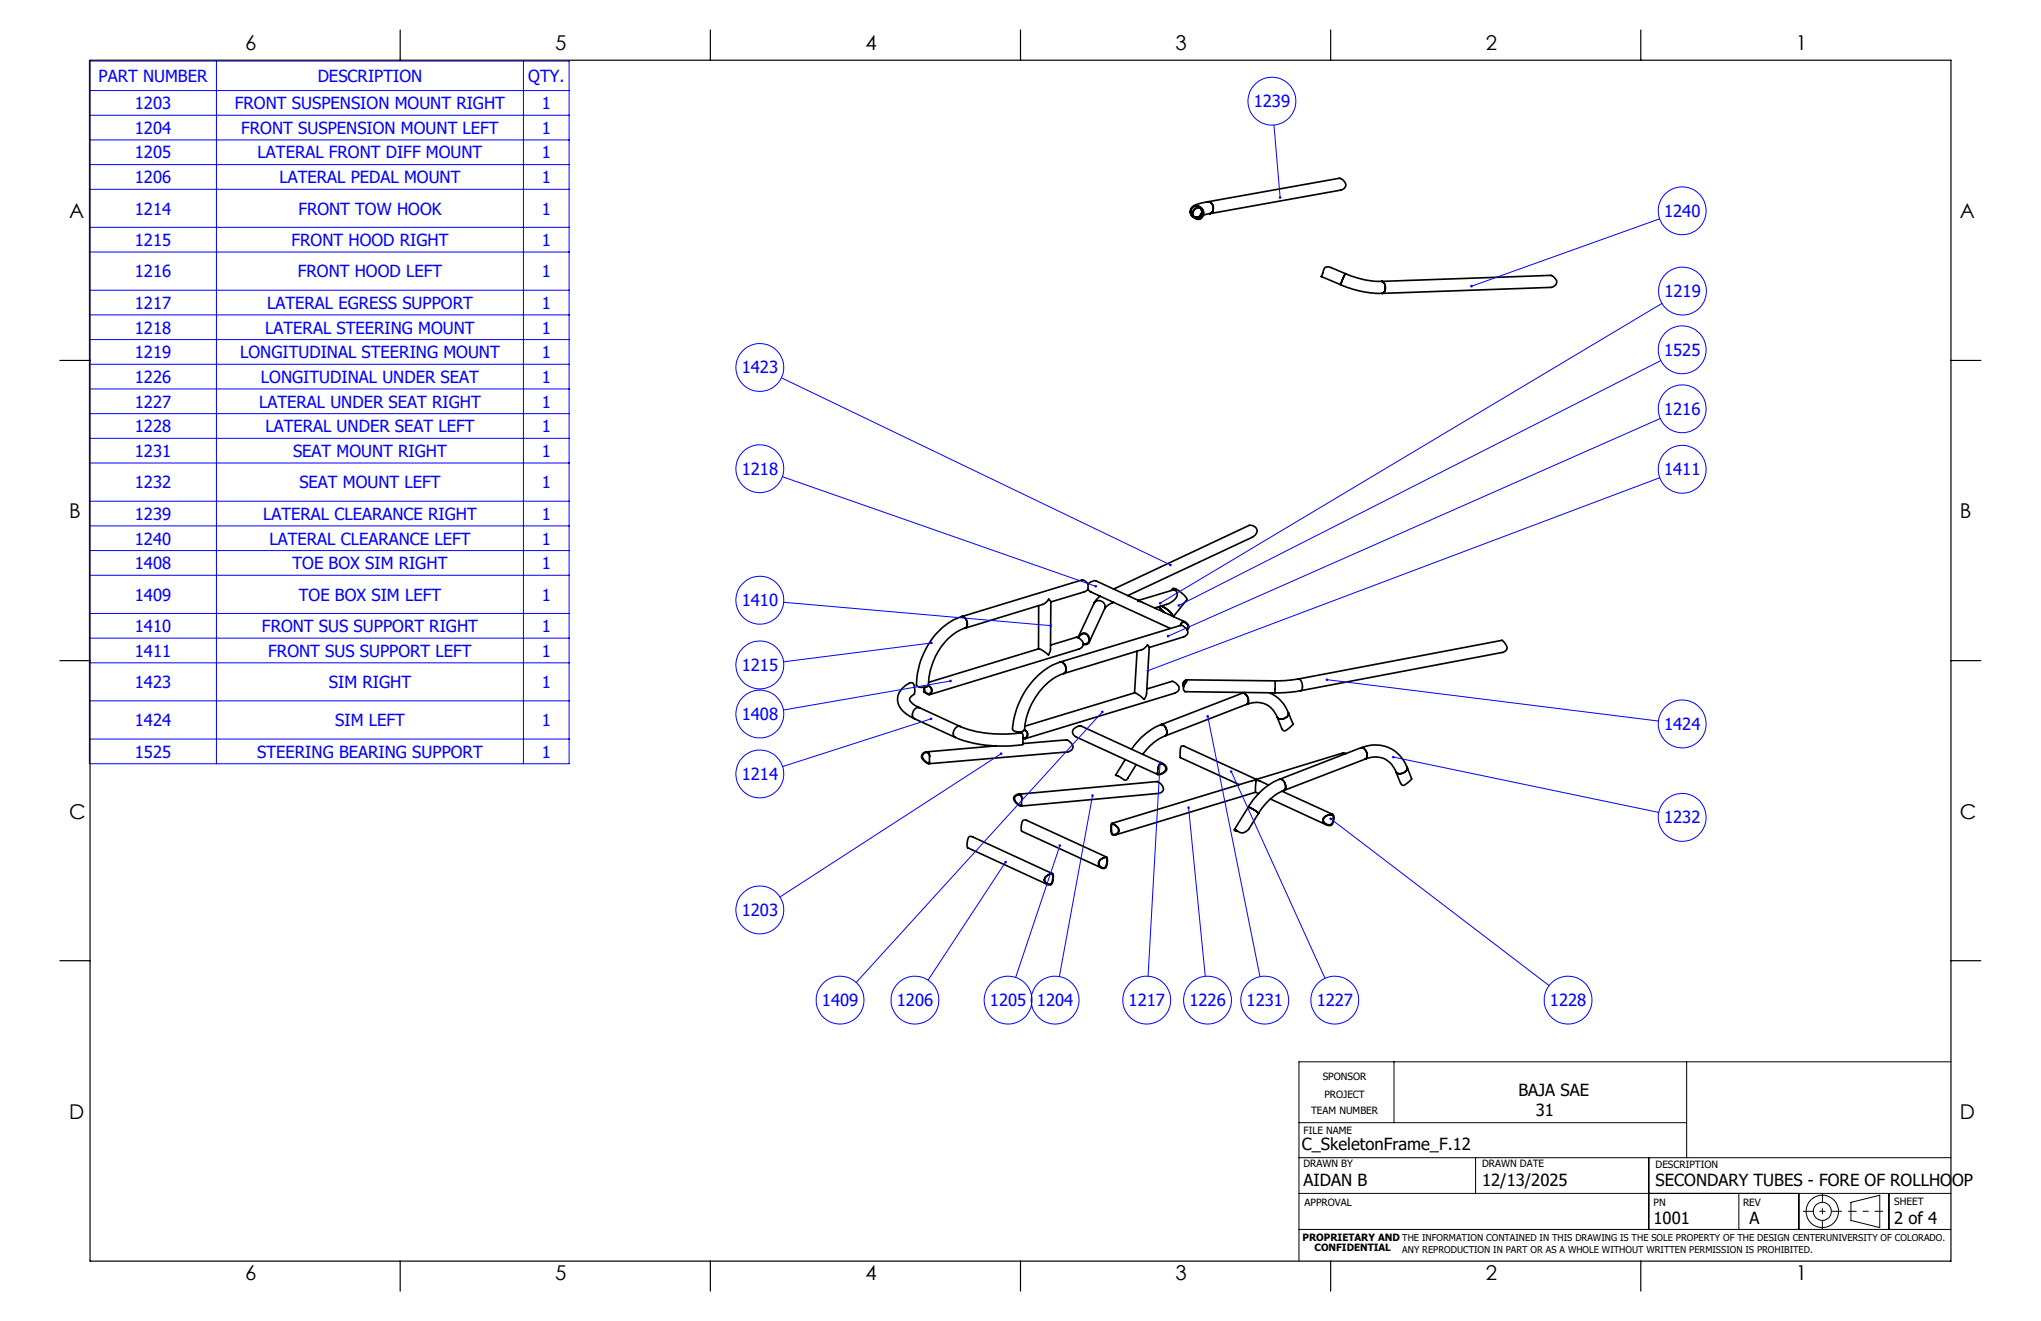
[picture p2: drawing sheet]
<svg xmlns="http://www.w3.org/2000/svg" width="432mm" height="279mm" viewBox="0 0 432 279" stroke-linecap="round" stroke-linejoin="round" font-family="sans-serif">
<defs><g id="words">
<g font-size="4.3">
<text x="51.9" y="10.7">6</text>
<text x="117.5" y="10.7">5</text>
<text x="183.1" y="10.7">4</text>
<text x="248.7" y="10.7">3</text>
<text x="314.3" y="10.7">2</text>
<text x="379.9" y="10.7">1</text>
<text x="14.6" y="46.1">A</text>
<text x="414.7" y="46.1">A</text>
<text x="14.6" y="109.6">B</text>
<text x="414.7" y="109.6">B</text>
<text x="14.6" y="173.1">C</text>
<text x="414.7" y="173.1">C</text>
<text x="14.6" y="236.6">D</text>
<text x="414.7" y="236.6">D</text>
<text x="51.9" y="270.8">6</text>
<text x="117.5" y="270.8">5</text>
<text x="183.1" y="270.8">4</text>
<text x="248.7" y="270.8">3</text>
<text x="314.3" y="270.8">2</text>
<text x="379.9" y="270.8">1</text>
</g>
<g font-size="3.5" fill="#00f">
<text x="20.8" y="17.4">PART NUMBER</text>
<text x="67.2" y="17.4">DESCRIPTION</text>
<text x="111.8" y="17.4">QTY.</text>
<text x="28.5" y="23.1">1203</text>
<text x="49.7" y="23.1">FRONT SUSPENSION MOUNT RIGHT</text>
<text x="114.6" y="23.1">1</text>
<text x="265.3" y="22.7">1239</text>
<text x="28.5" y="28.3">1204</text>
<text x="51" y="28.3">FRONT SUSPENSION MOUNT LEFT</text>
<text x="114.6" y="28.3">1</text>
<text x="28.5" y="33.5">1205</text>
<text x="54.5" y="33.5">LATERAL FRONT DIFF MOUNT</text>
<text x="114.6" y="33.5">1</text>
<text x="28.5" y="38.7">1206</text>
<text x="59.1" y="38.7">LATERAL PEDAL MOUNT</text>
<text x="114.6" y="38.7">1</text>
<text x="28.5" y="45.4">1214</text>
<text x="63.1" y="45.4">FRONT TOW HOOK</text>
<text x="114.6" y="45.4">1</text>
<text x="352.1" y="45.9">1240</text>
<text x="28.5" y="52">1215</text>
<text x="61.7" y="52">FRONT HOOD RIGHT</text>
<text x="114.6" y="52">1</text>
<text x="28.5" y="58.7">1216</text>
<text x="63" y="58.7">FRONT HOOD LEFT</text>
<text x="114.6" y="58.7">1</text>
<text x="28.5" y="65.3">1217</text>
<text x="56.5" y="65.3">LATERAL EGRESS SUPPORT</text>
<text x="114.6" y="65.3">1</text>
<text x="352.1" y="62.8">1219</text>
<text x="28.5" y="70.5">1218</text>
<text x="56.1" y="70.5">LATERAL STEERING MOUNT</text>
<text x="114.6" y="70.5">1</text>
<text x="28.5" y="75.8">1219</text>
<text x="50.8" y="75.8">LONGITUDINAL STEERING MOUNT</text>
<text x="114.6" y="75.8">1</text>
<text x="352.1" y="75.3">1525</text>
<text x="28.5" y="81">1226</text>
<text x="55.2" y="81">LONGITUDINAL UNDER SEAT</text>
<text x="114.6" y="81">1</text>
<text x="156.9" y="79">1423</text>
<text x="28.5" y="86.2">1227</text>
<text x="54.8" y="86.2">LATERAL UNDER SEAT RIGHT</text>
<text x="114.6" y="86.2">1</text>
<text x="352.1" y="87.7">1216</text>
<text x="28.5" y="91.4">1228</text>
<text x="56.2" y="91.4">LATERAL UNDER SEAT LEFT</text>
<text x="114.6" y="91.4">1</text>
<text x="28.5" y="96.7">1231</text>
<text x="62" y="96.7">SEAT MOUNT RIGHT</text>
<text x="114.6" y="96.7">1</text>
<text x="156.9" y="100.4">1218</text>
<text x="352.1" y="100.5">1411</text>
<text x="28.5" y="103.3">1232</text>
<text x="63.3" y="103.3">SEAT MOUNT LEFT</text>
<text x="114.6" y="103.3">1</text>
<text x="28.5" y="109.9">1239</text>
<text x="55.7" y="109.9">LATERAL CLEARANCE RIGHT</text>
<text x="114.6" y="109.9">1</text>
<text x="28.5" y="115.2">1240</text>
<text x="57" y="115.2">LATERAL CLEARANCE LEFT</text>
<text x="114.6" y="115.2">1</text>
<text x="28.5" y="120.4">1408</text>
<text x="61.9" y="120.4">TOE BOX SIM RIGHT</text>
<text x="114.6" y="120.4">1</text>
<text x="28.5" y="127">1409</text>
<text x="63.2" y="127">TOE BOX SIM LEFT</text>
<text x="114.6" y="127">1</text>
<text x="156.9" y="128.2">1410</text>
<text x="28.5" y="133.7">1410</text>
<text x="55.4" y="133.7">FRONT SUS SUPPORT RIGHT</text>
<text x="114.6" y="133.7">1</text>
<text x="28.5" y="138.9">1411</text>
<text x="56.8" y="138.9">FRONT SUS SUPPORT LEFT</text>
<text x="114.6" y="138.9">1</text>
<text x="156.9" y="141.9">1215</text>
<text x="28.5" y="145.5">1423</text>
<text x="69.6" y="145.5">SIM RIGHT</text>
<text x="114.6" y="145.5">1</text>
<text x="28.5" y="153.6">1424</text>
<text x="70.9" y="153.6">SIM LEFT</text>
<text x="114.6" y="153.6">1</text>
<text x="156.9" y="152.3">1408</text>
<text x="352.1" y="154.4">1424</text>
<text x="28.5" y="160.3">1525</text>
<text x="54.4" y="160.3">STEERING BEARING SUPPORT</text>
<text x="114.6" y="160.3">1</text>
<text x="156.9" y="165">1214</text>
<text x="352.1" y="174.2">1232</text>
<text x="156.9" y="193.7">1203</text>
<text x="173.9" y="212.8">1409</text>
<text x="189.7" y="212.8">1206</text>
<text x="209.4" y="212.8">1205</text>
<text x="219.4" y="212.8">1204</text>
<text x="238.8" y="212.8">1217</text>
<text x="251.6" y="212.8">1226</text>
<text x="263.7" y="212.8">1231</text>
<text x="278.6" y="212.8">1227</text>
<text x="327.9" y="212.8">1228</text>
</g>
<g font-size="3.5">
<text x="321.3" y="231.9">BAJA SAE</text>
<text x="324.9" y="236">31</text>
<text x="275.4" y="243.3">C_SkeletonFrame_F.12</text>
<text x="275.8" y="250.8">AIDAN B</text>
<text x="313.6" y="250.9">12/13/2025</text>
<text x="350.3" y="250.9">SECONDARY TUBES - FORE OF ROLLHOOP</text>
<text x="349.8" y="258.9">1001</text>
<text x="370.1" y="258.9">A</text>
<text x="400.7" y="258.9">2 of 4</text>
</g>
<g font-size="2.1">
<text x="279.8" y="228.4">SPONSOR</text>
<text x="280.2" y="232.3">PROJECT</text>
<text x="275.8" y="239.8">FILE NAME</text>
<text x="277.4" y="235.7">TEAM NUMBER</text>
<text x="275.8" y="246.8">DRAWN BY</text>
<text x="313.6" y="246.9">DRAWN DATE</text>
<text x="350.3" y="247.1">DESCRIPTION</text>
<text x="276" y="255.1">APPROVAL</text>
<text x="349.8" y="255">PN</text>
<text x="368.8" y="255">REV</text>
<text x="400.7" y="255">SHEET</text>
<text x="275.6" y="262.4">PROPRIETARY AND THE INFORMATION CONTAINED IN THIS DRAWING IS THE SOLE PROPERTY OF THE DESIGN CENTERUNIVERSITY OF COLORADO.</text>
<text x="278.1" y="264.6">CONFIDENTIAL</text>
</g>
<text font-size="2" x="296.7" y="265">ANY REPRODUCTION IN PART OR AS A WHOLE WITHOUT WRITTEN PERMISSION IS PROHIBITED.</text>
</g></defs>
<g fill="none" stroke="#000" stroke-width=".35">
<path d="M252.4 45.8l.4 .3M252.7 44.2a1.19 1.19 0 0 1 1.6-.1 1.19 1.19 0 0 1 .2 1.7 1.2 1.2 0 0 1-1.8 .2 1.2 1.2 0 0 1 0-1.8zM252.7 44.3a1.12 1.12 0 0 1 1.9 .5 1.12 1.12 0 0 1-1.2 1.4 1.12 1.12 0 0 1-.9-.7 1.12 1.12 0 0 1 .2-1.2zM253.9 43.8a1.27 1.27 0 0 0-1.7 .3 1.27 1.27 0 0 0 .2 1.7M253.9 43.8a1.28 1.28 0 0 0-1.7 .2 1.28 1.28 0 0 0 .1 1.8M253.9 43.8l.3 .2M254 44.1a1.15 1.15 0 0 1 .1 1.4 1.15 1.15 0 0 1-1.4 .4 1.15 1.15 0 0 0 1.4-.4 1.15 1.15 0 0 0-.1-1.4zM254.1 44.3a1.06 1.06 0 0 1-.3 1.3M255.5 42.7l-1.9 .4a1.65 1.65 0 0 0-1.6 2.3l.4 .4M255.5 42.7a1.31 1.31 0 0 1 1.2 1.1 1.31 1.31 0 0 1-.8 1.4M255.5 42.7l27.8-5a1.28 1.28 0 0 1 1.3 1 1.28 1.28 0 0 1-.8 1.5l-27.9 5M255.9 45.2l-1.3 .3"/>
<path d="M279.5 58.5l4.1 1.7M284.7 57.9a18.3 18.3 0 0 0 7.6 1.6M284.7 57.9l-1.1 2.3M284.7 57.9l-3.1-1.3a1.07 1.07 0 0 0-1.2-.1 1.07 1.07 0 0 0-.5 1.1l-.4 .9M292.3 59.5a1.46 1.46 0 0 1 .1 2.6M292.3 59.5l35.8-1.3a1.4 1.4 0 0 1 1 2.1l-.8 .5-35.9 1.3M292.3 59.5a1.45 1.45 0 0 1 .7 2l-.6 .6M283.6 60.2a21.8 21.8 0 0 0 8.8 1.9M203.4 130.4a14.6 14.6 0 0 0-9 10.8l-.2 .6a7.7 7.7 0 0 0-.2 3.3 2.19 2.19 0 0 0 2.4-.1M203.4 130.4a1.44 1.44 0 0 1 .8 2.5M203.4 130.4a1.45 1.45 0 0 1 .8 2.5M204.2 132.9a12.1 12.1 0 0 0-7.3 8.6l-.3 1.6-.2 1.9"/>
<path d="M219.7 128.1v9.1M222.2 136.5l5.5-1.7a1.48 1.48 0 0 1 1.3 1.9l-.8 .6-31.6 9.6M222.3 127.3l-.4-.6-.5 .6-.7 .5-16.5 5.1M222.3 127.3l-.1 10.2-.4 1-1.5-1.1-.6-.2-23.2 7.1M228.1 134.9a1.26 1.26 0 0 1 2-.7 1.26 1.26 0 0 1-.2 2.1h-.7M228.2 135a1.1 1.1 0 0 1 1.8-.7 1.1 1.1 0 0 1-.4 1.9h-.4M230.2 124.6l-.7 .5-7.2 2.2M230.2 124.6l.6 .6M230.2 123.5v1.1M230.2 123.5l-.7-.6-.6-.2-25.5 7.7M230.8 125.2l16.8 7.7M231.4 127.7a1.27 1.27 0 0 1 1.6-.5 1.27 1.27 0 0 1 .7 1.5"/>
<path d="M231.4 127.7l-3.3 7.1M231.8 122.8l-1 .3-.6 .4M231.8 122.8l9 4.2M232.8 126.1l-.8 .7-.6 .9M233.7 128.7l-3.3 7.2M235.3 127.5l-.8 .5-.8 .7M235.5 127.4l-.2 .1M235.6 124.6l28.7-13.5a1.29 1.29 0 0 1 1.6 .9 1.29 1.29 0 0 1-.9 1.6l-26.4 12.4M235.6 127.4l-.3 .1M240.6 137.7l-.6 8.8M240.8 127l7.3-2.2a.95 .95 0 0 1 1 .6 .95 .95 0 0 1-.3 1.1l-.6 .6-.9 .6-3 .9M240.8 127v.2l.7 .1 9.3 4.3"/>
<path d="M243.1 136.9l7.3-2.2a1.08 1.08 0 0 0 .9-.9 1.08 1.08 0 0 0-.7-1.2l-.8-.3-25.5 7.7M243.1 136.9l-.4-.5-.4 .6-.8 .4-16.4 5.1M243.1 136.9l-.6 10.2-.4 .8-1-.8-1.1-.6M245.2 128.3l1 1.2M245.4 128.3l.2 .5 .8 .8M245.6 128.2a4.4 4.4 0 0 1 2.4 2.1M247.8 124.9l.3-.4a3.9 3.9 0 0 1 2.7 1.7l.3 .6-2.9 3.6a4.9 4.9 0 0 0-2.4-2.2M251.1 133.1a.9 .9 0 0 0 0-1.1 .9 .9 0 0 0-1.1-.2l-.3 .5a.8 .8 0 0 1 .7-.8 .8 .8 0 0 1 .9 .5l.2 .6-.3 .6M193.5 152l8.6 4M194.5 149.7l-1.5-.9a.95 .95 0 0 1-.6-.9 .95 .95 0 0 1 .7-.9l.3-.1a2.36 2.36 0 0 0-.5-2.5 3.6 3.6 0 0 0-2.6 5 6.7 6.7 0 0 0 3.2 2.6M194.5 149.7a1.37 1.37 0 0 0-1.3 .8 1.37 1.37 0 0 0 .3 1.5M194.5 149.7l8.7 4"/>
<path d="M195.2 159.4a.83 .83 0 0 1 1.2-.3 .83 .83 0 0 1 .2 1.2v.7a.33 .33 0 0 1-.1 .5 .33 .33 0 0 1-.4-.1 1.51 1.51 0 0 1-1-1.8zM195.5 145.4v.9M195.5 146.3a1.17 1.17 0 0 0 1.2 .5M195.6 145.4l.1 .9M195.7 146.3h-.2M195.7 146.3l.6 .4h.4M196.4 145a1.05 1.05 0 0 1 .8 .8 1.05 1.05 0 0 1-.5 1M196.4 145a1 1 0 0 1 .3 1.7M196.7 146.7v.1M203.2 153.7a25.6 25.6 0 0 0 12.8 1.3l.2 .1a2.8 2.8 0 0 1 .2 2v.3a27.6 27.6 0 0 1-14.3-1.4M203.2 153.7a1.41 1.41 0 0 0-1.3 2.1l.2 .2M210.6 157.8l-14.6 1.2"/>
<path d="M215.8 154.8v.2M215.9 154.8v.2M216.4 157.3l9.2-.8a1.78 1.78 0 0 1 1.3 1.8l-.3 .4-.6 .3-29.5 2.5M216.4 156.1l.6 .1M216.4 156h.5M216.7 154.3a1.04 1.04 0 0 1 .7 .9 1.04 1.04 0 0 1-.4 1M216.7 154.3a.95 .95 0 0 1 .7 .8 .95 .95 0 0 1-.5 .9M216.9 156l.1 .2M224.3 140a15.9 15.9 0 0 0-9.7 11.8l-.3 1.2a1.31 1.31 0 0 0 0 1.5 2 2 0 0 0 2.4-.1 14.3 14.3 0 0 1 7.6-11.7l.8-.2M224.3 140a1.42 1.42 0 0 1 1.2 1 1.42 1.42 0 0 1-.4 1.5M240 146.5l-23.2 7.1M242.6 145.7l5.4-1.6a1.77 1.77 0 0 1 1.4 1.8l-.2 .3-.7 .4-31.6 9.6"/>
<path d="M245.6 153.3a13.7 13.7 0 0 0-6.2 5.2M245.6 153.3a1.47 1.47 0 0 1 .9 2.3M245.6 153.3a1.27 1.27 0 0 1 1.3 1.3 .94 .94 0 0 1-.4 1M246.5 155.6a10.6 10.6 0 0 0-4.7 4M250.4 145.3a.96 .96 0 0 1 .7-1.5l-.1 .5a1.39 1.39 0 0 0-.3 2l19 .2M251 143.8l18.7 .2M251.1 144a.75 .75 0 0 0-.6 1.1M262.8 146.6a1.49 1.49 0 0 1 1 2.3l-.1 .1M262.8 146.6a1.44 1.44 0 0 1 .9 2.4M262.8 146.6l-17.2 6.7M263.3 146.5l-.5 .1M263.7 149a4.7 4.7 0 0 1 6.5 2.7"/>
<path d="M263.7 149l-17.2 6.6M268.6 146.5a7.4 7.4 0 0 1 4 4.3M269.7 144v2.5M270.2 151.7l1 2.4M272.6 150.8a1.44 1.44 0 0 1-2.4 .9M272.6 150.8l.9 2.3-.1 .3a2.97 2.97 0 0 1-1.8 1.2l-.4-.5M274.7 143.6l-2.9 .4h-2.1M274.7 143.6l43.2-8.1a2.73 2.73 0 0 1 .9 1.7l-.3 .5-.5 .3-42.8 8.1M274.7 143.6a1.63 1.63 0 0 1 .7 2.2l-.2 .3M275.2 146.1l-3.3 .4h-2.2M284.7 159.4l-.6-.1-18.3 5.6M287.9 158.2a7.3 7.3 0 0 1 9.8 4.1"/>
<path d="M287.9 158.2a1.46 1.46 0 0 1 1 2.3M287.9 158.2l-17.2 6.6M196.7 160a.81 .81 0 0 0-1.2-.7 .81 .81 0 0 0-.1 1.4 1.13 1.13 0 0 0 1.2 .6v-.2M214.7 168.3a.87 .87 0 0 1 1.2-.2 .87 .87 0 0 1 .2 1.2v1a.71 .71 0 0 1-1-.4 1.02 1.02 0 0 1-.4-1.6zM215.4 168l29.4-2.7a1.69 1.69 0 0 1 1.2 2l-.8 .5-29.3 2.7M216.2 169.2a.8 .8 0 0 0-.7-1.1 .8 .8 0 0 0-.8 1 1.66 1.66 0 0 0 1.3 1.2l.1-.2M235.2 174.2h.1a2.36 2.36 0 0 1 1.4 1.3 .98 .98 0 0 1-.5 1 .98 .98 0 0 1-1-.1l-.1-.5zM235.3 174.3a1.71 1.71 0 0 1 1.3 1.5 .75 .75 0 0 1-.8 .7 .75 .75 0 0 1-.6-.9zM238.1 160.7l-2.1 3.3M240.4 161.7l-1.8 2.9a.59 .59 0 0 1-.5 .4 .59 .59 0 0 1-.6-.3l-1.5-.7M245 162.6a.82 .82 0 0 1 .7-1 .82 .82 0 0 1 .9 .8 1.34 1.34 0 0 1-1.7 1.2v-.3M245.3 161.7a1.02 1.02 0 0 1 1.4 .5 1.02 1.02 0 0 1-.7 1.4l-.9 .3a.57 .57 0 0 1-.1-1z"/>
<path d="M246.1 161.5l-17.4-7.9a1.74 1.74 0 0 0-1.8 1.2l.2 .6 .6 .5 17.3 7.9M261.3 175.5l.3 .1M264.1 170.7l1.6 .8 .5 .5M264.1 170.7l1.3 .6 .8 .7M264.1 170.7l-3 4.8M265.6 167.6l.7 .3M265.6 167.6l-29.7 9M265.7 165l.8 .2 1.9 .9M265.7 165l-.1 2.6M265.7 165l-.7 .1-29.8 9.1M265.8 164.9l-15.5-7.1a.97 .97 0 0 0-.6 1.2v1.2l12.4 5.7M265.8 164.9l-.1 .1"/>
<path d="M266.2 172l-1.9 3.3a1.72 1.72 0 0 1-2.9 .2l-.3 .1 .3 .2h.4M268.7 169l12 5.5M270.7 164.8a13.8 13.8 0 0 0-6.6 5.9M270.7 164.8a1.47 1.47 0 0 1 .9 2.4M270.7 164.8a1.48 1.48 0 0 1 .9 2.4M271.3 167.4l10.7 4.9M271.6 167.2a11.6 11.6 0 0 0-5.4 4.8M280.1 172.9a2.46 2.46 0 0 1 1.9-.6 2.04 2.04 0 0 1-.4 2.3 1.3 1.3 0 0 1-1.7-1.5zM280.1 173a1.48 1.48 0 0 1 1.9-.5 1.73 1.73 0 0 1-.6 1.9 1.08 1.08 0 0 1-1.1-.3 1.08 1.08 0 0 1-.2-1.1zM288.9 160.5a4.6 4.6 0 0 1 6.4 2.8M288.9 160.5l-17.3 6.7M295.3 163.3l1 2.4"/>
<path d="M297.7 162.3a1.44 1.44 0 0 1-2.4 1M297.7 162.3l1 2.4-.2 .3a2.97 2.97 0 0 1-1.8 1.1l-.4-.4M221.2 185.5l.4-.4a.85 .85 0 0 1 1.2-.2v.2a2.15 2.15 0 0 1-.6 2.1 1.08 1.08 0 0 1-1.1-.6 1.08 1.08 0 0 1 .1-1.1zM221.4 185.3l1.1-.5a1.21 1.21 0 0 1 .1 1.5 .85 .85 0 0 1-1.2 .6 .85 .85 0 0 1-.2-1.3zM222.7 184.8l-16.9-7.8a.72 .72 0 0 0-.8 0 .72 .72 0 0 0-.3 .8 1.57 1.57 0 0 0 .1 1.5l16.8 7.8M232.7 181.9l.2-.1a1.13 1.13 0 0 1 1.3-.4l.1 .7a1.61 1.61 0 0 1-.6 1.6 1.07 1.07 0 0 1-1.2-.6 1.07 1.07 0 0 1 .2-1.2zM232.9 181.8l1-.4a1.79 1.79 0 0 1 0 1.9 .9 .9 0 0 1-1.3-.2 .9 .9 0 0 1 .3-1.3zM234.1 181.3l-16.9-7.8a.71 .71 0 0 0-.8 0 .71 .71 0 0 0-.3 .8l-.1 1.2 .2 .3 16.9 7.8"/>
</g>
<g fill="none" stroke="#00f" stroke-width=".21">
<path d="M18.9 12.9h101.5v148.6h-101.5zM18.9 19.2h101.5M45.8 12.9v148.6M110.7 12.9v148.6M18.9 24.4h101.5M18.9 29.6h101.5M18.9 34.8h101.5M269.5 26.5l1.3 15.3M18.9 40h101.5M18.9 48.1h101.5M18.9 53.3h101.5M351.1 46.3l-39.8 14.2"/>
<path d="M18.9 61.4h101.5M18.9 66.6h101.5M18.9 71.8h101.5M18.9 77h101.5M165.3 79.9l82.3 39.6M351.4 76.3l-102 51.8M351.6 64.2l-106.1 63.4M18.9 82.3h101.5M18.9 87.5h101.5M18.9 92.7h101.5M18.9 97.9h101.5M351.3 88.5l-104.2 46"/>
<path d="M18.9 106h101.5M18.9 111.2h101.5M18.9 116.5h101.5M165.5 100.8l66.3 23.2M351.2 101l-108.3 40.9M18.9 121.7h101.5M18.9 129.8h101.5M18.9 135h101.5M165.8 127.4l56.5 4.9M197.1 136l-31.3 4M18.9 140.2h101.5M18.9 148.2h101.5"/>
<path d="M18.9 156.3h101.5M197 152l-31.4 10.1M201.1 144l-35.4 6.2M211.8 159.4l-46.8 30.3M233.2 150.6l-52 57.2M255.5 151.5l11.1 55.1M280.7 143.8l70.2 8.7M224.2 178.9l-9.3 27.8M231.1 168.3l-7 38.3M245.4 161.3l-2.5 45.2M251.5 170.8l3.5 35.7M260.5 163.2l19.8 43.7"/>
<path d="M281.5 173.2l46.2 35.3M294.8 160.1l56.1 11.7M212.8 182.3l-16.4 25"/>
<circle cx="269.1" cy="21.4" r="5.1"/>
<circle cx="355.9" cy="44.6" r="5.1"/>
<circle cx="160.7" cy="77.7" r="5.1"/>
<circle cx="355.9" cy="74" r="5.1"/>
<circle cx="355.9" cy="61.6" r="5.1"/>
<circle cx="160.7" cy="99.1" r="5.1"/>
<circle cx="355.9" cy="86.5" r="5.1"/>
<circle cx="355.9" cy="99.3" r="5.1"/>
<circle cx="160.8" cy="127" r="5.1"/>
<circle cx="160.7" cy="140.6" r="5.1"/>
<circle cx="160.8" cy="151" r="5.1"/>
<circle cx="355.9" cy="153.1" r="5.1"/>
<circle cx="160.7" cy="163.7" r="5.1"/>
<circle cx="355.9" cy="172.9" r="5.1"/>
<circle cx="160.8" cy="192.5" r="5.1"/>
<circle cx="177.7" cy="211.5" r="5.1"/>
<circle cx="193.6" cy="211.5" r="5.1"/>
<circle cx="213.3" cy="211.5" r="5.1"/>
<circle cx="223.2" cy="211.5" r="5.1"/>
<circle cx="242.6" cy="211.5" r="5.1"/>
<circle cx="255.5" cy="211.5" r="5.1"/>
<circle cx="267.6" cy="211.5" r="5.1"/>
<circle cx="282.4" cy="211.5" r="5.1"/>
<circle cx="331.7" cy="211.5" r="5.1"/>
</g>
<g fill="none" stroke="#000" stroke-width=".21">
<path d="M274.8 237.5h82M294.9 224.6v12.9M356.8 224.6v20.3M412.7 224.6h-137.9v42.1M274.8 252.4h137.9M274.8 244.9h137.9M312.2 244.9v7.6M348.8 244.8v15.2M367.9 252.4v7.6M380.6 252.4v7.6M391.6 254.3l6.1-1.5v6.8l-6.1-1.5zM399.6 252.4v7.6"/>
<path d="M274.8 260h137.9"/>
<circle cx="385.5" cy="256.2" r="3.4"/>
<circle cx="385.5" cy="256.2" r="1.9"/>
</g>
<path d="M381.4 256.2h8.3" fill="none" stroke="#000" stroke-width=".21" stroke-dasharray="15.2 1.3 1.3 1.3" stroke-dashoffset="13" stroke-linecap="butt"/>
<path d="M385.6 252.4v7.6" fill="none" stroke="#000" stroke-width=".21" stroke-dasharray="15.2 1.3 1.3 1.3" stroke-dashoffset="13.3" stroke-linecap="butt"/>
<path d="M391 256.2h7.4" fill="none" stroke="#000" stroke-width=".21" stroke-dasharray="15.2 1.3 1.3 1.3" stroke-dashoffset="13.4" stroke-linecap="butt"/>
<g fill="none" stroke="#000" stroke-width=".25">
<path d="M19 12.7h393.7v254h-393.7zM84.7 6.4v6.3M150.3 6.4v6.3M215.9 6.4v6.3M281.5 6.4v6.3M347.1 6.4v6.3M12.7 76.2h6.3M412.7 76.2h6.4M12.7 139.7h6.3M412.7 139.7h6.4M12.7 203.2h6.3M412.7 203.2h6.4"/>
<path d="M84.7 266.7v6.4M150.3 266.7v6.4M215.9 266.7v6.4M281.5 266.7v6.4M347.1 266.7v6.4"/>
</g>
<path d="M247.5 119.2l-.1 .1a.28 .28 0 0 0 0 .4 .28 .28 0 0 0 .5-.1l-.3-.1 .3 .1a.27 .27 0 0 0-.1-.3 .27 .27 0 0 0-.3-.1zM230.9 168.1a.29 .29 0 0 0 .1 .4 .29 .29 0 0 0 .4-.1 .29 .29 0 0 0-.2-.4l-.1 .3 .1-.3zM200.9 143.8a.28 .28 0 0 0 .1 .5 .28 .28 0 0 0 .4-.3h-.3h.3l-.2-.2zM246.9 134.3v.4l.2-.2-.2 .2a.27 .27 0 0 0 .4 .1 .27 .27 0 0 0 0-.4 .27 .27 0 0 0-.4-.1zM281.3 173l.2 .2-.2-.2a.26 .26 0 0 0 .1 .4 .26 .26 0 0 0 .4-.3 .26 .26 0 0 0-.5-.1zM311.2 60.3l-.2 .3 .3-.1-.3 .1a.28 .28 0 0 0 .4 .2 .28 .28 0 0 0 .2-.4 .28 .28 0 0 0-.4-.1zM270.6 41.6v.4l.2 .1v-.3l.1 .3a.28 .28 0 0 0 .2-.5 .28 .28 0 0 0-.5 0zM196.8 135.8a.27 .27 0 0 0 .2 .4 .27 .27 0 0 0 .3-.2h-.2h.2a.26 .26 0 0 0-.2-.3 .26 .26 0 0 0-.3 .1zM249.2 127.8v.4l.2-.1-.2 .1a.28 .28 0 0 0 .4 .1 .28 .28 0 0 0 0-.4 .28 .28 0 0 0-.4-.1zM294.6 159.9l-.1 .2h.3h-.3a.28 .28 0 0 0 .3 .3 .28 .28 0 0 0 .2-.4 .28 .28 0 0 0-.4-.1zM196.7 151.9l.1 .4 .4-.1v-.3l-.2 .1 .2-.1v-.1zM224 178.6a.27 .27 0 0 0 .1 .5 .27 .27 0 0 0 .4-.1 .27 .27 0 0 0-.2-.4l-.1 .3 .1-.3zM231.7 123.8l-.1 .1a.27 .27 0 0 0 .2 .4 .27 .27 0 0 0 .3-.2l-.3-.1 .3 .1-.1-.3zM242.6 141.6v.3h.3h-.3a.28 .28 0 0 0 .4 .2 .28 .28 0 0 0 .1-.4 .28 .28 0 0 0-.5-.1zM233 150.4a.27 .27 0 0 0 0 .3 .27 .27 0 0 0 .4 .1 .27 .27 0 0 0 0-.4l-.2 .2 .2-.2zM245.3 127.4l-.1 .3 .3-.1-.3 .1a.28 .28 0 0 0 .4 .1 .28 .28 0 0 0 .1-.4 .28 .28 0 0 0-.4 0zM245.2 161.1a.28 .28 0 0 0 0 .4 .28 .28 0 0 0 .5-.1 .28 .28 0 0 0-.3-.4v.3v-.3zM212.5 182.1a.27 .27 0 0 0 .1 .4 .27 .27 0 0 0 .4 0 .27 .27 0 0 0-.1-.4l-.1 .2 .1-.2zM280.6 143.5l-.1 .2 .2 .1-.2-.1a.28 .28 0 0 0 .3 .3 .28 .28 0 0 0 .2-.3 .28 .28 0 0 0-.4-.2zM260.2 163.1a.27 .27 0 0 0 .2 .4 .27 .27 0 0 0 .3-.3 .27 .27 0 0 0-.4-.3l.2 .3-.2-.3zM211.6 159.2a.28 .28 0 0 0 0 .4 .28 .28 0 0 0 .4 0 .28 .28 0 0 0 .1-.4l-.3 .2 .3-.2zM222.1 132.1l-.1 .3a.27 .27 0 0 0 .3 .2 .27 .27 0 0 0 .2-.2l-.2-.1 .2 .1a.27 .27 0 0 0-.1-.3 .27 .27 0 0 0-.3 0zM251.3 170.6a.28 .28 0 0 0-.1 .5 .28 .28 0 0 0 .5-.2 .28 .28 0 0 0-.3-.3l.1 .2-.1-.2zM255.3 151.3a.27 .27 0 0 0 .1 .4 .27 .27 0 0 0 .4-.2 .27 .27 0 0 0-.4-.3l.1 .3-.1-.3z" fill="#00f"/>
<use href="#words"/>
</svg>
